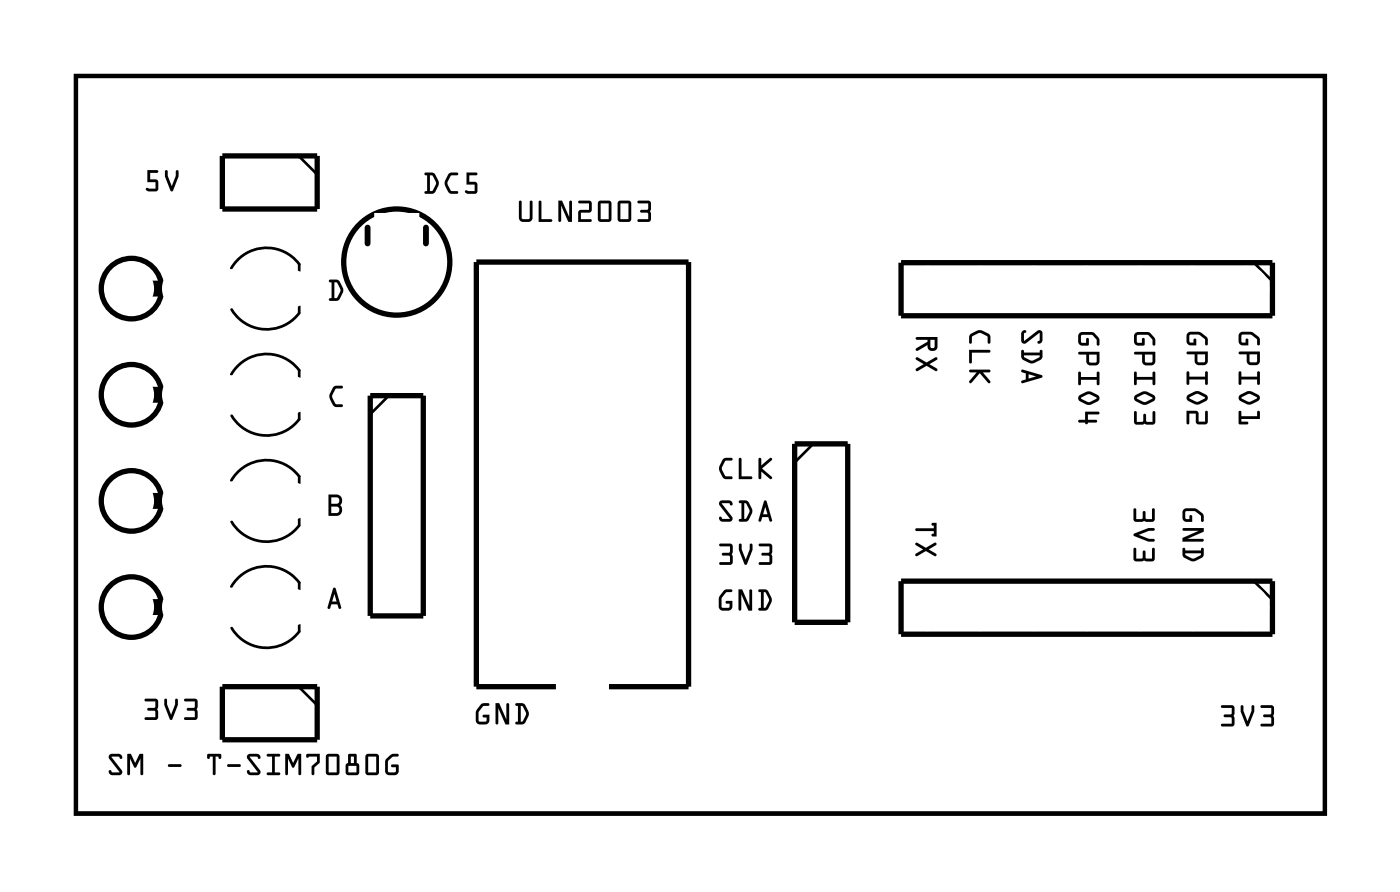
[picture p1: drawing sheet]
<svg xmlns="http://www.w3.org/2000/svg" width="67mm" height="43mm" viewBox="0 0 67 43" stroke-linecap="round" stroke-linejoin="round" font-family="sans-serif">
<path d="M3.6 3.6h59.8v35.3h-59.8z" fill="none" stroke="#000" stroke-width=".2"/>
<g fill="#000">
<path d="M7.3 18.6h.5v.5h-.5zM7.3 13.6h.5v.5h-.5zM16 18.5h.4l-.3 .1-.2 .3 .2 .4 .3 .1v.1h-.3a.6 .6 0 0 1-.3-.7zM7.3 28.8h.5v.5h-.5zM7.3 23.7h.5v.5h-.5z"/>
<path d="M3.6 3.6h59.8v35.3h-59.8zM3.6 3.6v35.3h59.8v-35.3z"/>
<path d="M7.1 8.1l.5 .1-.1 .1h-.3v.3l.4 .1v.3l-.1 .2-.5-.1v-.1h.4v-.3h-.3zM7.9 8.2h.1l.2 .7 .2-.7h.1v.2l-.2 .8-.1-.1-.3-.7z"/>
<path d="M7.1 8.1l.5 .1-.1 .1h-.3v.3l.4 .1v.3l-.1 .2-.5-.1v-.1h.4v-.3h-.3zM7.1 8.1v.6h.3v.3h-.4v.1h.5l.1-.1v-.3l-.4-.1v-.3h.3l.1-.1zM7.9 8.2h.1l.2 .7 .2-.7h.1v.2l-.2 .8-.1-.1-.3-.7zM7.9 8.2v.2l.3 .7h.1l.2-.7v-.2h-.1l-.2 .7-.2-.7z"/>
<path d="M16 18.5h.4v.1h-.3l-.2 .4 .2 .3 .3 .1v.1h-.4l-.2-.4v-.2zM16 18.5l-.2 .4v.2l.2 .3 .4 .1v-.1l-.3-.1-.2-.3 .2-.4h.3v-.1z"/>
<path d="M16 13.5v.8h.1l.2-.4-.1-.4zM15.8 13.4h.4a.6 .6 0 0 1 .1 .9l-.2 .1h-.3l.1-.1v-.8h-.1z"/>
<path d="M16 13.5v.8h.1l.2-.4-.1-.4zM16 13.5h.2l.1 .4-.2 .4h-.1zM15.8 13.4h.4l.2 .4v.2l-.3 .4h-.4l.2-.1v-.8h-.1zM15.8 13.4v.1h.1v.8l-.1 .1h.3l.2-.1a.6 .6 0 0 0-.1-.9z"/>
<path d="M20.6 8.4v.7h.1l.2-.3-.2-.4zM20.3 8.3h.5a.6 .6 0 0 1 0 .9l-.1 .1-.4-.1 .2-.1v-.7h-.2zM21.5 8.3h.4l-.3 .1-.2 .3 .2 .4 .3 .1v.1h-.3a.6 .6 0 0 1-.3-.7zM22.3 8.3h.6l-.1 .1h-.3v.3l.3 .1 .1 .3-.1 .2-.5-.1v-.1h.4v-.3h-.4z"/>
<path d="M20.6 8.4v.7h.1l.2-.3-.2-.4zM20.6 8.4h.1l.2 .4-.2 .3h-.1zM20.3 8.3h.5l.2 .3v.3l-.3 .4-.4-.1 .2-.1v-.7h-.2zM20.3 8.3v.1h.2v.7l-.2 .1 .4 .1 .1-.1a.6 .6 0 0 0 0-.9zM21.5 8.3h.4v.1h-.3l-.2 .4 .2 .3h.3v.2l-.4-.1-.2-.3v-.2zM21.5 8.3l-.2 .4v.2l.2 .3 .4 .1v-.1l-.3-.1-.2-.3 .2-.4h.3v-.1zM22.3 8.3h.6l-.1 .1h-.3v.3l.3 .1 .1 .3-.1 .2-.5-.1v-.1h.4v-.3h-.4zM22.3 8.3v.5h.4v.3h-.4v.1l.5 .1 .1-.2-.1-.3-.3-.1v-.3h.3l.1-.1z"/>
<path d="M24.9 9.6h.1v.9l.4-.1v-.7l.1-.1v.8l-.1 .2h-.4l-.1-.1zM24.9 9.6v.9l.1 .1h.4l.1-.2v-.8l-.1 .1v.7l-.4 .1v-.1v-.8zM25.8 9.6l.1 .1v.8h.5v.1h-.6zM25.8 9.6v1h.6v-.1h-.5v-.8zM26.7 9.6h.2l.4 .8v-.7l.1-.1v1h-.2l-.3-.8v.8h-.2zM26.7 9.6v1h.2v-.8l.3 .8h.2v-1l-.1 .1v.7l-.4-.8zM27.7 9.6h.5l.1 .1v.4l-.5 .1v.3h.5v.1h-.6v-.5l.5-.1v-.3h-.5zM27.7 9.6v.1h.5v.3l-.5 .1v.5h.6v-.1h-.5v-.3l.5-.1v-.4l-.1-.1zM28.8 9.7v.8h.3v-.8zM28.8 9.7h.3v.8h-.3zM28.7 9.6h.4l.2 .1v.8l-.1 .1h-.4l-.2-.1zM28.7 9.6l-.1 .9 .2 .1h.4l.1-.1v-.8l-.2-.1zM29.7 9.7v.8h.4v-.8zM29.7 9.7h.4v.8h-.4zM29.6 9.6h.5l.1 .1v.8l-.1 .1h-.4l-.1-.1zM29.6 9.6v.9l.1 .1h.4l.1-.1v-.8l-.1-.1zM30.5 9.6h.5l.2 .1v.8l-.1 .1h-.6l.1-.1h.4v-.3l-.4-.1 .4-.1v-.3h-.4zM30.5 9.6l.1 .1h.4v.3l-.4 .1 .4 .1v.3h-.4l-.1 .1h.6l.1-.1v-.8l-.2-.1z"/>
<path d="M24.9 9.6h.1v.9l.4-.1v-.7l.1-.1v.8l-.1 .2h-.4l-.1-.1zM25.8 9.6l.1 .1v.8h.5v.1h-.6zM26.7 9.6h.2l.4 .8v-.7l.1-.1v1h-.2l-.3-.8v.8h-.2zM27.7 9.6h.5l.1 .1v.4l-.5 .1v.3h.5v.1h-.6v-.5l.5-.1v-.3h-.5zM28.8 9.7v.8h.3v-.8zM28.7 9.6h.4l.2 .1v.8l-.1 .1h-.4l-.2-.1zM29.7 9.7v.8h.4v-.8zM29.6 9.6h.5l.1 .1v.8l-.1 .1h-.4l-.1-.1zM30.5 9.6h.5l.2 .1v.8l-.1 .1h-.6l.1-.1h.4v-.3l-.4-.1 .4-.1v-.3h-.4z"/>
<path d="M44.5 16.3v.3l.2 .1v-.4zM44.5 16.3h.2v.4l-.2-.1zM43.9 16.1h1v.5a.24 .24 0 0 1-.3 .2 .24 .24 0 0 1-.2-.3l-.5 .3v-.1l.5-.3v-.1h-.5zM43.9 16.1v.2h.5v.1l-.5 .3v.1l.5-.3 .1 .2a.25 .25 0 0 0 .4-.1v-.5zM43.9 17.1l.5 .2 .4-.2 .1 .1-.4 .2 .4 .3-.1 .1-.4-.3-.5 .3v-.2l.3-.2-.3-.2zM43.9 17.1v.1l.3 .2-.3 .2v.2l.5-.3 .4 .3 .1-.1-.4-.3 .3-.2v-.1l-.4 .2z"/>
<path d="M44.5 16.3v.3l.2 .1v-.4zM43.9 16.1h1v.5a.24 .24 0 0 1-.3 .2 .24 .24 0 0 1-.2-.3l-.5 .3v-.1l.5-.3v-.1h-.5zM43.9 17.1l.5 .2 .4-.2v.1l-.3 .2 .4 .3-.1 .1-.4-.3-.5 .3v-.2l.3-.2-.3-.2z"/>
<path d="M46.5 16l.3-.2h.2l.4 .2v.4h-.1v-.3l-.4-.2-.4 .2v.3h-.1zM46.4 16.7h1v.1v.1h-.9v.5zM46.4 17.7h1v.1h-.3l.3 .5h-.1l-.4-.4-.5 .4v-.1l.4-.4h-.4z"/>
<path d="M46.5 16l.3-.2h.2l.4 .2v.4h-.1v-.3l-.4-.2-.4 .2v.3h-.1zM46.5 16l-.1 .4h.1v-.3l.4-.2 .4 .2v.3h.1v-.4l-.4-.2h-.2zM46.4 16.7h1v.1v.1h-.9v.5l-.1-.1zM46.4 16.7l.1 .7v-.5h.9v-.1v-.1zM46.4 17.7h1v.1h-.3l.3 .5h-.1l-.4-.4-.5 .4v-.1l.4-.4h-.4zM46.4 17.7v.1h.4l-.4 .4v.1l.5-.4 .4 .4h.1l-.3-.5h.3v-.1z"/>
<path d="M48.9 15.8h.2l-.1 .2v.3l.7-.5h.1l.1 .1v.4l-.1 .1h-.1l.1-.1v-.4l-.7 .5h-.1l-.1-.1zM48.9 16.8h.1v.1h.8l.1-.2v.5a.6 .6 0 0 1-.9 0l-.1-.1zM49 17l.1 .1 .3 .2 .4-.2zM48.9 17.7l1 .2v.1l-1 .3v-.1h.2v-.3l-.2-.1zM49.2 17.9v.2l.4-.1z"/>
<path d="M48.9 15.8h.2l-.1 .2v.3l.7-.5h.1l.1 .1v.4l-.1 .1h-.1l.1-.1v-.4l-.7 .5h-.1l-.1-.1zM48.9 15.8v.5l.1 .1h.1l.7-.5v.4l-.1 .1h.1l.1-.1v-.4l-.1-.1h-.1l-.7 .5v-.3l.1-.2zM48.9 16.8h.1v.1h.8l.1-.2v.4l-.4 .3h-.2l-.4-.2zM48.9 16.8v.4l.4 .2h.2l.4-.3v-.4l-.1 .2h-.8v-.1zM49 17l.1 .1 .3 .2 .4-.2zM49 17l.8 .1-.4 .2-.3-.2zM48.9 17.7l1 .2v.1l-1 .3v-.1h.2v-.3l-.2-.1zM48.9 17.7v.1l.2 .1v.3h-.2v.1l1-.3v-.1zM49.2 17.9v.2l.4-.1zM49.2 17.9l.4 .1-.4 .1z"/>
<path d="M51.7 15.9h.5a.48 .48 0 0 1 .4 .6h-.1v-.2l-.2-.3h-.5v.4h.2v-.2h.1v.3h-.4l-.1-.2zM52.1 17l.1 .3h.3v-.3zM51.6 16.9l1-.1v.6l-.1 .1h-.4l-.1-.1v-.4h-.3zM51.6 17.8h.1l.1 .2h.7v-.2h.1v.6h-.1v-.2h-.7l-.1 .2zM51.7 18.9l.4-.2 .4 .2a.17 .17 0 0 1 0 .3l-.4 .2-.4-.2zM51.8 19l.3 .2 .4-.1-.4-.2zM52 19.7h.6v.1h-.5v.3h.4v.1h-.4l-.1 .1-.4-.1 .1-.1h.3z"/>
<path d="M51.7 15.9h.6l.3 .3v.3h-.1v-.2l-.2-.3h-.5v.4h.2v-.2h.1v.3h-.4l-.1-.2zM51.7 15.9l-.1 .4 .1 .2h.4v-.3h-.1v.2h-.2v-.4h.5l.2 .3v.2h.1a.48 .48 0 0 0-.4-.6zM52.1 17l.1 .3h.3v-.3zM52.1 17h.4v.3h-.3zM51.6 16.9l1-.1v.6l-.1 .1h-.4l-.1-.1v-.4h-.3zM51.6 16.9l.1 .1h.3v.4l.1 .1h.4l.1-.1v-.6zM51.6 17.8h.1l.1 .2h.7v-.2h.1v.6h-.1v-.2h-.7l-.1 .2zM51.6 17.8l.1 .6 .1-.2h.7v.2h.1v-.6h-.1v.2h-.7l-.1-.2zM51.7 18.9l.5-.2 .4 .2v.2l-.3 .2-.2 .1-.4-.2zM51.7 18.9v.3l.4 .2 .2-.1 .3-.2v-.2l-.4-.2zM51.8 19l.3 .2 .4-.1-.4-.2zM51.8 19l.3-.1 .4 .2-.4 .1zM52 19.7h.6v.1h-.5v.3h.4v.1h-.4l-.1 .1v-.1h-.4l.1-.1h.3zM52 19.7v.4h-.3l-.1 .1h.4v.1l.1-.1h.4v-.1h-.4v-.3h.5v-.1z"/>
<path d="M54.4 15.9h.5a.48 .48 0 0 1 .4 .6h-.1v-.2l-.2-.3h-.5l-.1 .4h.3v-.2h.1v.3h-.4l-.1-.2zM54.8 17v.3h.4v-.3zM54.3 16.9l1-.1v.6l-.1 .1h-.4l-.1-.1v-.4h-.4zM54.3 17.8h.1v.2h.8v-.2h.1v.6h-.1v-.2h-.8v.2h-.1zM54.3 18.9l.5-.2 .4 .2a.17 .17 0 0 1 0 .3l-.5 .2-.4-.2zM54.4 19l.4 .2 .4-.2-.4-.1zM54.3 19.7h.1v.5h.3l.1-.4 .1 .4h.3v-.5h.1v.5l-.1 .1h-.8l-.1-.1z"/>
<path d="M54.4 15.9h.6l.3 .3v.3h-.1v-.2l-.2-.3h-.5l-.1 .4h.3v-.2h.1v.3h-.4l-.1-.2zM54.4 15.9l-.1 .4 .1 .2h.4v-.3h-.1v.2h-.3l.1-.4h.5l.2 .3v.2h.1a.48 .48 0 0 0-.4-.6zM54.8 17v.3h.4v-.3zM54.8 17h.4v.3h-.4zM54.3 16.9l1-.1v.6l-.1 .1h-.4l-.1-.1v-.4h-.4zM54.3 16.9v.1h.4v.4l.1 .1h.4l.1-.1v-.6zM54.3 17.8h.1v.2h.8v-.2h.1v.6h-.1v-.2h-.8v.2h-.1zM54.3 17.8v.6h.1v-.2h.8v.2h.1v-.6h-.1v.2h-.8v-.2zM54.3 18.9l.6-.2 .4 .2v.2l-.4 .2-.2 .1-.4-.2zM54.3 18.9v.3l.4 .2 .5-.2a.17 .17 0 0 0 0-.3l-.4-.2zM54.4 19l.4 .2 .4-.2-.4-.1zM54.4 19l.4-.1 .4 .1-.4 .2zM54.3 19.7h.1v.5h.3l.1-.4 .1 .4h.3v-.5h.1v.5l-.1 .1h-.8l-.1-.1zM54.3 19.7v.5l.1 .1h.8l.1-.1v-.5h-.1v.5h-.3l-.1-.4-.1 .4h-.3v-.5z"/>
<path d="M56.9 15.9a.64 .64 0 0 1 .9 .6h-.1v-.3l-.3-.2h-.4l-.1 .4h.2v-.2h.1l.1 .3h-.4l-.1-.2zM56.8 16.8h1v.6l-.1 .1h-.4l-.1-.1v-.4l-.4-.1zM57.3 17v.3h.4v-.3zM56.8 17.8h.1v.2h.8v-.2h.1v.6h-.1v-.2h-.8v.2h-.1zM56.9 18.9l.4-.2 .4 .2a.17 .17 0 0 1 0 .3l-.4 .2-.4-.2zM56.9 19l.4 .2 .4-.2-.4-.2zM56.8 19.7h.5l.1 .5h.3v-.5h.1v.5l-.1 .1h-.4v-.1v-.4h-.4v.4l-.1 .1z"/>
<path d="M56.9 15.9h.6l.3 .3v.3h-.1v-.3l-.3-.2h-.4l-.1 .4h.2v-.2h.1l.1 .3h-.4l-.1-.2zM56.9 15.9l-.1 .4 .1 .2h.4l-.1-.3h-.1v.2h-.2l.1-.4h.4l.3 .2 .1 .3v-.2v-.2a.74 .74 0 0 0-.9-.2zM56.8 16.8h1v.6l-.1 .1h-.4l-.1-.1v-.4h-.4zM56.8 16.8v.1l.4 .1v.4l.1 .1h.4l.1-.1v-.6zM57.3 17v.3h.4v-.3zM57.3 17h.4v.3h-.4zM56.8 17.8h.1v.2h.8v-.2h.1v.6h-.1v-.2h-.8v.2h-.1zM56.8 17.8v.6h.1v-.2h.8v.2h.1v-.6h-.1v.2h-.8v-.2zM56.9 18.9l.4-.2 .4 .2a.17 .17 0 0 1 0 .3l-.4 .2-.4-.2zM56.9 18.9v.3l.4 .2 .2-.1 .3-.2v-.2l-.4-.2zM56.9 19l.4 .2 .4-.2-.4-.2zM56.9 19l.4-.2 .4 .2-.4 .2zM56.8 19.7h.5l.1 .5h.3v-.5h.1v.5l-.1 .1h-.4v-.1v-.4h-.4v.4l-.1 .1zM56.8 19.7v.6l.1-.1v-.4h.4v.4v.1h.4l.1-.1v-.5h-.1v.5h-.3l-.1-.5z"/>
<path d="M59.4 15.9a.64 .64 0 0 1 .9 .6h-.1v-.3l-.3-.2h-.4l-.1 .4h.2v-.2h.1l.1 .3h-.4l-.1-.2zM59.3 16.8h1v.6l-.1 .1h-.4l-.1-.1v-.4l-.4-.1zM59.8 17v.3h.4v-.3zM59.3 17.8h.1v.2h.8v-.2h.1v.6h-.1v-.2h-.8v.2h-.1zM59.4 18.9l.4-.2 .4 .2a.17 .17 0 0 1 0 .3l-.5 .2-.3-.2zM59.4 19l.4 .2 .4-.2-.4-.2zM59.3 19.7h.1v.2h.8v-.2h.1v.3h-.9v.2h.3l.1 .1h-.5z"/>
<path d="M59.4 15.9h.6l.3 .3v.3h-.1v-.3l-.3-.2h-.4l-.1 .4h.2v-.2h.1l.1 .3h-.4l-.1-.2zM59.4 15.9l-.1 .4 .1 .2h.4l-.1-.3h-.1v.2h-.2l.1-.4h.4l.3 .2 .1 .3v-.2l-.1-.2a.74 .74 0 0 0-.8-.2zM59.3 16.8h1v.6l-.1 .1h-.4l-.1-.1v-.4h-.4zM59.3 16.8v.1l.4 .1v.4l.1 .1h.4l.1-.1v-.6zM59.8 17v.3h.4v-.3zM59.8 17h.4v.3h-.4zM59.3 17.8h.1v.2h.8v-.2h.1v.6h-.1v-.2h-.8v.2h-.1zM59.3 17.8v.6h.1v-.2h.8v.2h.1v-.6h-.1v.2h-.8v-.2zM59.4 18.9l.4-.2 .4 .2a.17 .17 0 0 1 0 .3l-.5 .2-.3-.2zM59.4 18.9v.3l.3 .2 .2-.1 .4-.2v-.2l-.4-.2zM59.4 19l.4 .2 .4-.2-.4-.2zM59.4 19l.4-.2 .4 .2-.4 .2zM59.3 19.7h.1v.2h.8v-.2h.1v.4l-.9-.1v.2h.3l.1 .1h-.5zM59.3 19.7v.6h.5l-.1-.1h-.3v-.2h.9v-.3h-.1v.2h-.8v-.2z"/>
<path d="M5.2 36.1h.5l.1 .1v.1l-.1-.1h-.4l.5 .7v.2h-.4l-.2-.1 .1-.1 .1 .1 .3-.1-.5-.6zM5.2 36.1v.2l.5 .6-.3 .1-.1-.1-.1 .1 .2 .1h.4v-.2l-.5-.7h.4l.1 .1v-.1l-.1-.1zM6.1 36.1h.2l.2 .4 .2-.4h.1v1l-.1-.1v-.7l-.2 .4-.3-.4v.7l-.1 .1zM6.1 36.1v1l.1-.1v-.7l.3 .4 .2-.4v.7l.1 .1v-1h-.1l-.2 .4-.2-.4zM8.1 36.6h.5h.1l-.6 .1zM8.1 36.6v.1l.6-.1h-.1zM9.9 36.1h.7v.2l-.3-.1v.9l-.1-.1v-.8l-.2 .1zM9.9 36.1l.1 .2 .2-.1v.8l.1 .1v-.9l.3 .1v-.2zM10.9 36.6h.6l-.6 .1zM10.9 36.6v.1l.6-.1zM11.9 36.1h.4l.2 .1-.1 .1-.1-.1h-.3l.5 .7-.1 .2h-.4l-.2-.1 .1-.1 .1 .1 .3-.1-.4-.6zM11.9 36.1v.2l.4 .6-.3 .1-.1-.1-.1 .1 .2 .1h.4l.1-.2-.5-.7h.3l.1 .1 .1-.1-.2-.1zM12.8 36.1h.6v.1h-.2v.8h.2v.1h-.6v-.1h.2v-.8h-.2zM12.8 36.1v.1h.2v.8h-.2v.1h.6v-.1h-.2v-.8h.2v-.1zM13.7 36.1h.1l.2 .4 .2-.4h.2v1l-.1-.1v-.7l-.3 .4-.2-.4v.7l-.1 .1zM13.7 36.1v1l.1-.1v-.7l.2 .4 .3-.4v.7l.1 .1v-1h-.1l-.3 .4-.2-.4zM14.7 36.1h.6v.4l-.3 .2v.4h-.1v-.4l.3-.3v-.2l-.5 .1zM14.7 36.1v.2l.5-.1v.2l-.3 .3v.4h.1v-.4l.3-.2v-.4zM15.7 36.2v.8h.4v-.8zM15.7 36.2h.4v.8h-.4zM15.6 36.1h.5l.1 .1 .1 .8-.1 .1h-.5l-.1-.1zM15.6 36.1v.9l.1 .1h.5l.1-.1-.1-.8-.1-.1zM16.7 36.7v.3h.4v-.3zM16.7 36.6h.4v.4h-.4zM16.8 36.2v.3h.1v-.3zM16.8 36.2h.1v.3h-.1zM16.7 36.1h.4v.4l.1 .2-.1 .4h-.4l-.1-.1zM16.7 36.1l-.1 .9 .1 .1h.4l.1-.4-.1-.2v-.4zM17.6 36.2v.8h.4v-.8zM17.6 36.2h.4v.8h-.4zM17.5 36.1h.5l.1 .1v.8v.1h-.5l-.1-.1zM17.5 36.1v.9l.1 .1h.5v-.1v-.8l-.1-.1zM18.5 36.3l.3-.2h.3l-.1 .1h-.2l-.2 .3v.5l.4-.1v-.2h-.2l-.1-.1h.4v.4l-.1 .1h-.4l-.1-.1zM18.5 36.3v.7l.1 .1h.4l.1-.1v-.4h-.4l.1 .1h.2v.2l-.4 .1v-.5l.2-.3h.3l-.1-.1a.49 .49 0 0 0-.5 .2z"/>
<path d="M5.2 36.1h.5l.1 .1v.1l-.1-.1h-.4l.5 .7v.2h-.4l-.2-.1 .1-.1 .1 .1 .3-.1-.5-.6zM6.1 36.1h.2l.2 .4 .2-.4h.1v1l-.1-.1v-.7l-.2 .4-.3-.4v.7l-.1 .1zM8.1 36.6h.5h.1l-.6 .1zM9.9 36.1h.7v.2l-.3-.1v.9l-.1-.1v-.8l-.2 .1zM10.9 36.6h.6l-.6 .1zM11.9 36.1h.4l.2 .1-.1 .1-.1-.1h-.3l.5 .7-.1 .2h-.4l-.2-.1 .1-.1 .1 .1 .3-.1-.4-.6zM12.8 36.1h.6v.1h-.2v.8h.2v.1h-.6v-.1h.2v-.8h-.2zM13.7 36.1h.1l.2 .4 .3-.4h.1v1l-.1-.1v-.7l-.3 .4-.2-.4v.7l-.1 .1zM14.7 36.1h.6v.4l-.3 .2v.4h-.1v-.4l.3-.3v-.2l-.5 .1zM15.7 36.2v.8h.4v-.8zM15.6 36.1h.5l.1 .1 .1 .8-.1 .1h-.5l-.1-.1zM16.7 36.7v.3h.4v-.3zM16.8 36.2v.3h.1v-.3zM16.7 36.1h.4v.4l.1 .2-.1 .4h-.4l-.1-.1zM17.6 36.2v.8h.4v-.8zM17.5 36.1h.5l.1 .1v.8v.1h-.5l-.1-.1zM18.5 36.3a.48 .48 0 0 1 .6-.2v.1h-.3l-.2 .3v.5l.4-.1v-.2h-.2l-.1-.1h.4v.4l-.1 .1h-.4l-.1-.1z"/>
<path d="M6.9 33.5l.5-.1 .2 .1v.8l-.1 .1h-.6l.1-.1h.4v-.3l-.4-.1h.4v-.3h-.4zM6.9 33.5l.1 .1h.4v.3h-.4l.4 .1v.3h-.4l-.1 .1h.6l.1-.1v-.8l-.2-.1zM7.9 33.5h.1l.2 .7 .2-.7h.1v.2l-.3 .7h-.1l-.2-.7zM7.9 33.5v.2l.2 .7h.1l.3-.7v-.2h-.1l-.2 .7-.2-.7zM8.8 33.5l.5-.1 .2 .1v.8l-.1 .1h-.6l.1-.1h.4v-.3l-.4-.1h.4v-.3h-.5zM8.8 33.5l.1 .1h.4v.3h-.4l.4 .1v.3h-.4l-.1 .1h.6l.1-.1v-.8l-.2-.1z"/>
<path d="M6.9 33.5l.5-.1 .2 .1v.8l-.1 .1h-.6l.1-.1h.4v-.3l-.4-.1h.4v-.3h-.4zM7.9 33.5h.1l.2 .7 .2-.7h.1v.2l-.3 .7h-.1l-.2-.7zM8.8 33.5l.5-.1 .2 .1v.8l-.1 .1h-.6l.1-.1h.4v-.3l-.4-.1h.4v-.3h-.4z"/>
<path d="M15.9 24.2v.4h.2a.16 .16 0 0 0 .1-.2 .16 .16 0 0 0-.1-.2zM15.9 23.8v.3h.2a.16 .16 0 0 0 .1-.1 .16 .16 0 0 0-.1-.2zM15.7 23.7h.6l.1 .3-.1 .2a.3 .3 0 0 1 .1 .3 .3 .3 0 0 1-.3 .2h-.4z"/>
<path d="M15.9 24.2v.4l.3-.1v-.2zM15.9 24.2h.2a.16 .16 0 0 1 .1 .2 .16 .16 0 0 1-.1 .2h-.2zM15.9 23.8v.3h.3v-.3zM15.9 23.8h.2a.16 .16 0 0 1 .1 .2 .16 .16 0 0 1-.1 .1h-.2zM15.7 23.7h.5l.2 .1-.1 .4 .1 .2-.2 .3h-.5zM15.7 23.7v1h.5l.2-.3-.1-.2 .1-.4-.2-.1z"/>
<path d="M16 28.4l-.1 .4h.2zM16 28.4l.1 .4h-.2zM16 28.1l.1 .1 .2 .9-.1-.2h-.3l-.1 .2h-.1zM16 28.1l-.3 1h.1l.1-.2h.3l.1 .2-.2-.9z"/>
<path d="M16 28.4l-.1 .4h.2zM16 28.1l.1 .1 .2 .9-.1-.2h-.3l-.1 .2h-.1z"/>
<path d="M23 33.7l.2-.1 .2 .1v.1h-.3l-.2 .3 .1 .4h.3v-.2h-.2v-.1h.3v.3l-.1 .2h-.4l-.1-.2v-.5zM23 33.7a.74 .74 0 0 0-.2 .9l.4 .1 .2-.2v-.3h-.3v.1h.2v.2h-.4v-.5l.2-.2 .3-.1-.2-.1zM23.7 33.6h.2l.3 .8v-.7h.2v1h-.2l-.3-.8v.7h-.2zM23.7 33.6v1h.2v-.7l.3 .8h.2v-1h-.2v.7l-.3-.8zM24.7 33.7h.4l.2 .4v.2l-.3 .4-.3-.1 .1-.1v-.7h-.1zM24.7 33.7v.1h.1v.7l-.1 .1 .3 .1 .3-.4v-.3l-.2-.3zM24.9 33.8l.1 .7 .2-.3-.2-.4zM24.9 33.8h.1l.2 .4-.2 .3z"/>
<path d="M23 33.7l.2-.1 .2 .1-.3 .1-.2 .2v.5h.4v-.2h-.2v-.1h.3v.3l-.1 .2h-.3l-.2-.2a.7 .7 0 0 1 .2-.8zM23.7 33.6h.2l.3 .8v-.7h.2v1h-.2l-.3-.8v.7h-.2zM24.7 33.7h.4a.6 .6 0 0 1 .1 .9l-.2 .1-.3-.1 .1-.1v-.7h-.1zM24.9 33.8l.1 .7 .2-.3-.2-.4z"/>
<path d="M34.6 28.3l.2-.1h.3l-.1 .1h-.2l-.3 .4 .1 .4 .3-.1v-.1h-.1v-.1h.3l-.1 .3-.1 .1h-.4l-.1-.1v-.5zM34.6 28.3a.74 .74 0 0 0-.1 .9h.4l.1-.1 .1-.3h-.4l.1 .1h.1v.2l-.4-.1 .1-.4 .2-.3h.3l-.3-.1zM35.4 28.2h.1l.4 .8v-.7l.1-.1v1h-.2l-.3-.8v.8h-.1zM35.4 28.2v1h.1v-.8l.3 .8h.2v-1l-.1 .1v.7l-.4-.8zM36.3 28.2h.4l.2 .4v.2l-.2 .4h-.4l.1-.1v-.8h-.1zM36.3 28.2v.1h.1v.8l-.1 .1h.4l.2-.4v-.2l-.2-.4zM36.6 28.3v.8l.2-.4-.1-.3zM36.6 28.3l.1 .1 .1 .3-.2 .4z"/>
<path d="M34.6 28.3l.2-.1 .3 .1h-.3l-.2 .3-.1 .4 .4 .1v-.2h-.1l-.1-.1h.4l-.1 .3-.1 .1h-.3l-.2-.2a.7 .7 0 0 1 .2-.7zM35.4 28.2h.1l.4 .8v-.7l.1-.1v1h-.2l-.3-.8v.8h-.1zM36.3 28.2h.4a.6 .6 0 0 1 .1 .9l-.1 .1h-.4l.1-.1v-.8h-.1zM36.6 28.3v.8l.2-.4-.1-.3z"/>
<path d="M34.6 22h.5h-.1l-.3 .1-.1 .3 .1 .4h.3v.1h-.3l-.2-.3-.1-.2zM34.6 22l-.2 .4 .1 .2 .2 .3h.3v-.1h-.3l-.1-.4 .1-.4h.3h.1zM35.4 21.9l.1 .1v.8h.5v.1h-.6zM35.4 21.9v1h.6v-.1h-.5v-.8zM36.3 21.9l.1 .1v.3l.5-.4 .1 .1-.5 .4 .4 .4v.1l-.5-.3v.3h-.1zM36.3 21.9v1h.1v-.3l.5 .3v-.1l-.4-.4 .5-.4-.1-.1-.5 .4v-.3z"/>
<path d="M34.5 24l.4-.1 .2 .2-.1 .1-.1-.1h-.3l.5 .7-.1 .2h-.4l-.2-.1 .1-.2 .1 .1h.3l-.4-.6zM34.5 24v.2l.4 .6h-.3l-.1-.1-.1 .2 .2 .1h.4l.1-.2-.5-.7h.3l.1 .1 .1-.1-.2-.2zM35.4 24h.4l.2 .4v.2l-.3 .4-.3-.1 .1-.1v-.7h-.1zM35.4 24v.1h.1v.7l-.1 .1 .3 .1 .3-.4v-.3l-.2-.3zM35.6 24.1l.1 .7 .2-.3-.2-.4zM35.6 24.1h.1l.2 .4-.2 .3zM36.6 24h.1l.2 1-.1-.3h-.3l-.1 .2h-.1zM36.6 24l-.3 .9 .1 .1 .1-.3h.3l.1 .3-.2-1zM36.6 24.2l-.1 .4h.2zM36.6 24.2l.1 .4h-.2z"/>
<path d="M34.6 22h.5h-.1l-.3 .1-.1 .3 .1 .4h.3v.1a.46 .46 0 0 1-.6-.5zM35.4 21.9l.1 .1v.8h.5v.1h-.6zM36.3 21.9l.1 .1v.3l.5-.4 .1 .1-.5 .4 .4 .4v.1l-.5-.3v.3h-.1z"/>
<path d="M34.5 24l.4-.1 .2 .2-.1 .1-.1-.1h-.3l.5 .7-.1 .2h-.4l-.2-.1 .1-.2 .1 .1h.3l-.4-.6zM35.4 24h.4a.6 .6 0 0 1 .1 .9l-.2 .1-.3-.1 .1-.1v-.7h-.1zM35.6 24.1l.1 .7 .2-.3-.2-.4zM36.6 24h.1l.2 1-.1-.3h-.3l-.1 .2h-.1zM36.6 24.2l-.1 .4h.2z"/>
<path d="M34.4 26h.6l.1 .1v.8l-.1 .1h-.6l.1-.1h.5l-.1-.3-.3-.1 .3-.1 .1-.3h-.5zM34.5 26v.1h.5l-.1 .3-.3 .1 .3 .1 .1 .3h-.5l-.1 .1h.6l.1-.1v-.8l-.1-.1zM35.4 26l.1 .1 .2 .7 .2-.7h.1v.2l-.3 .7h-.1l-.2-.7zM35.4 26v.3l.2 .7h.1l.3-.7v-.2h-.1l-.2 .7-.2-.7zM36.3 26h.5l.2 .1v.8l-.1 .1h-.6l.1-.1h.4v-.3l-.3-.1 .3-.1v-.3h-.4zM36.3 26l.1 .1h.4v.3l-.3 .1 .3 .1v.3h-.4l-.1 .1h.6l.1-.1v-.8l-.2-.1z"/>
<path d="M34.4 26h.6l.1 .1v.8l-.1 .1h-.6l.1-.1h.5l-.1-.3-.3-.1 .3-.1 .1-.3h-.5zM35.4 26l.1 .1 .2 .7 .2-.7h.1v.2l-.3 .7h-.1l-.2-.7zM36.3 26h.5l.2 .1v.8l-.1 .1h-.6l.1-.1h.4v-.3l-.3-.1 .3-.1v-.3h-.4z"/>
<path d="M43.8 25.3h.9l-.1-.2 .2-.1v.7l-.2-.1 .1-.2h-.8zM43.8 26l.5 .2 .5-.2v.1l-.3 .2 .3 .3h-.1l-.4-.2-.4 .2v-.1l.3-.2-.3-.2z"/>
<path d="M43.8 25.3h.9l-.1-.2 .2-.1v.7l-.2-.1 .1-.2h-.8zM43.8 25.3l.1 .1h.8l-.1 .2 .2 .1v-.7l-.2 .1 .1 .2zM43.8 26l.5 .2 .5-.2v.1l-.3 .2 .3 .3h-.1l-.4-.2-.4 .2v-.1l.3-.2-.3-.2zM43.8 26l.1 .1 .3 .2-.3 .2v.1l.4-.2 .4 .2h.1l-.3-.3 .3-.2v-.1l-.5 .2z"/>
<path d="M54.3 24.3l.1 .1v.4h.3l.1-.3 .1 .3h.3v-.4v-.1l.1 .6-.1 .1h-.9v-.2zM54.3 25.6l.7-.3h.2v.1l-.7 .2 .7 .2 .1 .1h-.3l-.7-.2zM54.3 26.2l.1 .1v.4h.3l.1-.4 .1 .4h.3v-.4v-.1l.1 .6-.1 .1h-.9v-.2z"/>
<path d="M54.3 24.3l.1 .1v.4h.3l.1-.3 .1 .3h.3v-.4v-.1l.1 .6-.1 .1h-.9v-.2zM54.3 24.3v.5v.2h.9l.1-.1-.1-.6v.1v.4h-.3l-.1-.3-.1 .3h-.3v-.4zM54.3 25.6l.7-.3h.2v.1l-.7 .2 .7 .2 .1 .1h-.3l-.7-.2zM54.3 25.6v.1l.7 .2h.3l-.1-.1-.7-.2 .7-.2v-.1h-.2zM54.3 26.2l.1 .1v.4h.3l.1-.4 .1 .4h.3v-.4v-.1l.1 .6-.1 .1h-.9v-.2zM54.3 26.2v.5v.2h.9l.1-.1-.1-.6v.1v.4h-.3l-.1-.4-.1 .4h-.3v-.4z"/>
<path d="M56.7 24.4v-.1a.64 .64 0 0 1 .9 .6l-.1 .1v-.3l-.3-.2h-.4l-.1 .3h.2l.1-.1 .1 .3h-.4l-.1-.2zM56.6 25.3h1v.1l-.8 .4h.8v.1h-1v-.2l.8-.3h-.7zM56.6 26.2h.1v.1h.8l.1-.1v.4a.6 .6 0 0 1-.9 .1l-.1-.1zM56.7 26.5l.1 .1 .3 .1 .4-.2z"/>
<path d="M56.7 24.4h.6l.3 .2v.3l-.1 .1v-.3l-.3-.2h-.4v.3h.1v-.1h.1l.1 .3h-.4l-.1-.2zM56.7 24.4l-.1 .4 .1 .2h.4l-.1-.3-.1 .1h-.2l.1-.3h.4l.3 .2 .1 .3v-.3v-.1a.74 .74 0 0 0-.9-.2zM56.6 25.3h1v.1l-.8 .4h.8v.1h-1v-.2l.8-.3h-.7zM56.6 25.3l.1 .1h.7l-.8 .3v.2h1v-.1h-.8l.8-.4v-.1zM56.6 26.2h.1v.1h.8l.1-.1v.4l-.3 .2-.2 .1-.5-.3zM56.6 26.2v.4l.4 .2h.3l.3-.2v-.4l-.1 .1h-.8v-.1zM56.7 26.5l.1 .1 .3 .1 .4-.2zM56.7 26.5h.8l-.4 .2-.3-.1z"/>
<path d="M58.5 33.8l.5-.1 .1 .1v.8l-.1 .2-.5-.1v-.1h.5v-.3h-.4l.4-.1v-.3h-.5zM58.5 33.8v.1h.5v.3l-.4 .1h.4v.3h-.5v.1l.5 .1 .1-.2v-.8l-.1-.1zM59.4 33.8h.1l.2 .7 .2-.7h.1l.1 .2-.3 .8-.1-.1-.3-.7zM59.4 33.8v.2l.3 .7 .1 .1 .3-.8-.1-.2h-.1l-.2 .7-.2-.7zM60.4 33.8l.5-.1 .1 .1v.8l-.1 .2-.6-.1 .1-.1h.5l-.1-.3h-.3l.3-.1 .1-.3h-.5zM60.4 33.8v.1h.5l-.1 .3-.3 .1h.3l.1 .3h-.5v.1l.5 .1 .1-.2v-.8l-.1-.1z"/>
<path d="M58.5 33.8l.5-.1 .1 .1v.8l-.1 .2-.5-.1v-.1h.5v-.3h-.4l.4-.1v-.3h-.5zM59.4 33.8h.1l.2 .7 .2-.7h.1l.1 .2-.3 .8-.1-.1-.3-.7zM60.4 33.8l.5-.1 .1 .1v.8l-.1 .2-.6-.1 .1-.1h.5l-.1-.3h-.3l.3-.1 .1-.3h-.5z"/>
</g>
<g fill="none" stroke="#000" stroke-width=".25">
<path d="M7.3 18.6h.5v.5h-.5zM7.3 13.6h.5v.5h-.5zM10.6 7.5h4.6v2.5h-4.6zM17.7 18.9h2.6v10.6h-2.6zM43.1 12.6h17.8v2.5h-17.8zM7.3 28.8h.5v.5h-.5zM7.3 23.7h.5v.5h-.5zM10.6 32.9h4.6v2.5h-4.6zM26.6 32.9h-3.8v-20.4h10.2v20.4h-3.8M38 21.2h2.6v8.6h-2.6zM43.1 27.8h17.8v2.6h-17.8z"/>
<circle cx="6.3" cy="18.9" r="1.45"/>
<circle cx="6.3" cy="13.8" r="1.45"/>
<circle cx="19" cy="12.5" r="2.54"/>
<circle cx="6.3" cy="29.1" r="1.45"/>
<circle cx="6.3" cy="24" r="1.45"/>
</g>
<g fill="none" stroke="#000" stroke-width=".13">
<path d="M11.1 12.8a1.95 1.95 0 0 1 3.2-.2v.4M11.1 17.9a1.95 1.95 0 0 1 3.2-.2v.3M11.1 14.8a1.95 1.95 0 0 0 3.2 .2M11.1 19.9a1.95 1.95 0 0 0 3.2 .2M14.3 7.5l.9 .9M14.3 14.7v.3M14.3 19.7v.4M18.6 18.9l-.9 .9M60 12.6l.9 .9M11.1 28.1a1.95 1.95 0 0 1 3.2-.2v.3M11.1 23a1.95 1.95 0 0 1 3.2-.2v.3M11.1 30.1a1.95 1.95 0 0 0 3.2 .1"/>
<path d="M11.1 25a1.95 1.95 0 0 0 3.2 .1M14.3 32.9l.9 .8M14.3 24.8v.3M14.3 29.9v.3M38.9 21.2l-.9 .9M60 27.8l.9 .9"/>
</g>
<path d="M17.6 10.9v.8M20.4 10.9v.8" fill="none" stroke="#000" stroke-width=".28"/>
<path d="M31 30.9h1.4v1.4h-1.4z" fill="#fff"/>
<path d="M31 30.9h1.4v1.4h-1.4z" fill="none" stroke="#fff" stroke-width=".76" stroke-linecap="butt"/>
<circle cx="31.7" cy="31.6" r=".7" fill="#fff"/>
<circle cx="31.7" cy="31.6" r=".7" fill="none" stroke="#fff" stroke-width=".76" stroke-linecap="butt"/>
<circle cx="24.1" cy="31.6" r=".7" fill="#fff"/>
<circle cx="24.1" cy="31.6" r=".7" fill="none" stroke="#fff" stroke-width=".76" stroke-linecap="butt"/>
<circle cx="31.7" cy="29.1" r=".7" fill="#fff"/>
<circle cx="31.7" cy="29.1" r=".7" fill="none" stroke="#fff" stroke-width=".76" stroke-linecap="butt"/>
<circle cx="24.1" cy="29.1" r=".7" fill="#fff"/>
<circle cx="24.1" cy="29.1" r=".7" fill="none" stroke="#fff" stroke-width=".76" stroke-linecap="butt"/>
<circle cx="31.7" cy="26.5" r=".7" fill="#fff"/>
<circle cx="31.7" cy="26.5" r=".7" fill="none" stroke="#fff" stroke-width=".76" stroke-linecap="butt"/>
<circle cx="24.1" cy="26.5" r=".7" fill="#fff"/>
<circle cx="24.1" cy="26.5" r=".7" fill="none" stroke="#fff" stroke-width=".76" stroke-linecap="butt"/>
<circle cx="31.7" cy="24" r=".7" fill="#fff"/>
<circle cx="31.7" cy="24" r=".7" fill="none" stroke="#fff" stroke-width=".76" stroke-linecap="butt"/>
<circle cx="24.1" cy="24" r=".7" fill="#fff"/>
<circle cx="24.1" cy="24" r=".7" fill="none" stroke="#fff" stroke-width=".76" stroke-linecap="butt"/>
<circle cx="31.7" cy="21.4" r=".7" fill="#fff"/>
<circle cx="31.7" cy="21.4" r=".7" fill="none" stroke="#fff" stroke-width=".76" stroke-linecap="butt"/>
<circle cx="24.1" cy="21.4" r=".7" fill="#fff"/>
<circle cx="24.1" cy="21.4" r=".7" fill="none" stroke="#fff" stroke-width=".76" stroke-linecap="butt"/>
<circle cx="31.7" cy="18.9" r=".7" fill="#fff"/>
<circle cx="31.7" cy="18.9" r=".7" fill="none" stroke="#fff" stroke-width=".76" stroke-linecap="butt"/>
<circle cx="24.1" cy="18.9" r=".7" fill="#fff"/>
<circle cx="24.1" cy="18.9" r=".7" fill="none" stroke="#fff" stroke-width=".76" stroke-linecap="butt"/>
<circle cx="31.7" cy="16.4" r=".7" fill="#fff"/>
<circle cx="31.7" cy="16.4" r=".7" fill="none" stroke="#fff" stroke-width=".76" stroke-linecap="butt"/>
<circle cx="24.1" cy="16.4" r=".7" fill="#fff"/>
<circle cx="24.1" cy="16.4" r=".7" fill="none" stroke="#fff" stroke-width=".76" stroke-linecap="butt"/>
<circle cx="31.7" cy="13.8" r=".7" fill="#fff"/>
<circle cx="31.7" cy="13.8" r=".7" fill="none" stroke="#fff" stroke-width=".76" stroke-linecap="butt"/>
<circle cx="24.1" cy="13.8" r=".7" fill="#fff"/>
<circle cx="24.1" cy="13.8" r=".7" fill="none" stroke="#fff" stroke-width=".76" stroke-linecap="butt"/>
<circle cx="11.4" cy="29.1" r=".6" fill="#fff"/>
<circle cx="11.4" cy="29.1" r=".6" fill="none" stroke="#fff" stroke-width=".65" stroke-linecap="butt"/>
<path d="M10.8 28.5h1.2v1.2h-1.2z" fill="#fff"/>
<path d="M10.8 28.5h1.2v1.2h-1.2z" fill="none" stroke="#fff" stroke-width=".65" stroke-linecap="butt"/>
<circle cx="13.9" cy="29.1" r=".6" fill="#fff"/>
<circle cx="13.9" cy="29.1" r=".6" fill="none" stroke="#fff" stroke-width=".65" stroke-linecap="butt"/>
<circle cx="11.4" cy="13.8" r=".6" fill="#fff"/>
<circle cx="11.4" cy="13.8" r=".6" fill="none" stroke="#fff" stroke-width=".65" stroke-linecap="butt"/>
<path d="M10.8 13.2h1.2v1.2h-1.2z" fill="#fff"/>
<path d="M10.8 13.2h1.2v1.2h-1.2z" fill="none" stroke="#fff" stroke-width=".65" stroke-linecap="butt"/>
<circle cx="13.9" cy="13.8" r=".6" fill="#fff"/>
<circle cx="13.9" cy="13.8" r=".6" fill="none" stroke="#fff" stroke-width=".65" stroke-linecap="butt"/>
<circle cx="11.4" cy="18.9" r=".6" fill="#fff"/>
<circle cx="11.4" cy="18.9" r=".6" fill="none" stroke="#fff" stroke-width=".65" stroke-linecap="butt"/>
<path d="M10.8 18.3h1.2v1.2h-1.2z" fill="#fff"/>
<path d="M10.8 18.3h1.2v1.2h-1.2z" fill="none" stroke="#fff" stroke-width=".65" stroke-linecap="butt"/>
<circle cx="13.9" cy="18.9" r=".6" fill="#fff"/>
<circle cx="13.9" cy="18.9" r=".6" fill="none" stroke="#fff" stroke-width=".65" stroke-linecap="butt"/>
<circle cx="11.4" cy="24" r=".6" fill="#fff"/>
<circle cx="11.4" cy="24" r=".6" fill="none" stroke="#fff" stroke-width=".65" stroke-linecap="butt"/>
<path d="M10.8 23.4h1.2v1.2h-1.2z" fill="#fff"/>
<path d="M10.8 23.4h1.2v1.2h-1.2z" fill="none" stroke="#fff" stroke-width=".65" stroke-linecap="butt"/>
<circle cx="13.9" cy="24" r=".6" fill="#fff"/>
<circle cx="13.9" cy="24" r=".6" fill="none" stroke="#fff" stroke-width=".65" stroke-linecap="butt"/>
<path d="M18.3 10.6h1.4v1.4h-1.4z" fill="#fff"/>
<path d="M18.3 10.6h1.4v1.4h-1.4z" fill="none" stroke="#fff" stroke-width=".76" stroke-linecap="butt"/>
<circle cx="19" cy="11.3" r=".7" fill="#fff"/>
<circle cx="19" cy="11.3" r=".7" fill="none" stroke="#fff" stroke-width=".76" stroke-linecap="butt"/>
<circle cx="19" cy="13.8" r=".7" fill="#fff"/>
<circle cx="19" cy="13.8" r=".7" fill="none" stroke="#fff" stroke-width=".76" stroke-linecap="butt"/>
<circle cx="6.3" cy="29.1" r=".7" fill="#fff"/>
<circle cx="6.3" cy="29.1" r=".7" fill="none" stroke="#fff" stroke-width=".76" stroke-linecap="butt"/>
<circle cx="8.8" cy="29.1" r=".7" fill="#fff"/>
<circle cx="8.8" cy="29.1" r=".7" fill="none" stroke="#fff" stroke-width=".76" stroke-linecap="butt"/>
<circle cx="6.3" cy="18.9" r=".7" fill="#fff"/>
<circle cx="6.3" cy="18.9" r=".7" fill="none" stroke="#fff" stroke-width=".76" stroke-linecap="butt"/>
<circle cx="8.8" cy="18.9" r=".7" fill="#fff"/>
<circle cx="8.8" cy="18.9" r=".7" fill="none" stroke="#fff" stroke-width=".76" stroke-linecap="butt"/>
<circle cx="6.3" cy="24" r=".7" fill="#fff"/>
<circle cx="6.3" cy="24" r=".7" fill="none" stroke="#fff" stroke-width=".76" stroke-linecap="butt"/>
<circle cx="8.8" cy="24" r=".7" fill="#fff"/>
<circle cx="8.8" cy="24" r=".7" fill="none" stroke="#fff" stroke-width=".76" stroke-linecap="butt"/>
<circle cx="6.3" cy="13.8" r=".7" fill="#fff"/>
<circle cx="6.3" cy="13.8" r=".7" fill="none" stroke="#fff" stroke-width=".76" stroke-linecap="butt"/>
<circle cx="8.8" cy="13.8" r=".7" fill="#fff"/>
<circle cx="8.8" cy="13.8" r=".7" fill="none" stroke="#fff" stroke-width=".76" stroke-linecap="butt"/>
<circle cx="59.7" cy="6.2" r=".74" fill="#fff"/>
<circle cx="59.7" cy="6.2" r=".74" fill="none" stroke="#fff" stroke-width=".76" stroke-linecap="butt"/>
<circle cx="57.1" cy="6.2" r=".74" fill="#fff"/>
<circle cx="57.1" cy="6.2" r=".74" fill="none" stroke="#fff" stroke-width=".76" stroke-linecap="butt"/>
<circle cx="54.6" cy="6.2" r=".74" fill="#fff"/>
<circle cx="54.6" cy="6.2" r=".74" fill="none" stroke="#fff" stroke-width=".76" stroke-linecap="butt"/>
<circle cx="52" cy="6.2" r=".74" fill="#fff"/>
<circle cx="52" cy="6.2" r=".74" fill="none" stroke="#fff" stroke-width=".76" stroke-linecap="butt"/>
<circle cx="49.5" cy="6.2" r=".74" fill="#fff"/>
<circle cx="49.5" cy="6.2" r=".74" fill="none" stroke="#fff" stroke-width=".76" stroke-linecap="butt"/>
<circle cx="47" cy="6.2" r=".74" fill="#fff"/>
<circle cx="47" cy="6.2" r=".74" fill="none" stroke="#fff" stroke-width=".76" stroke-linecap="butt"/>
<circle cx="44.4" cy="6.2" r=".74" fill="#fff"/>
<circle cx="44.4" cy="6.2" r=".74" fill="none" stroke="#fff" stroke-width=".76" stroke-linecap="butt"/>
<circle cx="41.9" cy="6.2" r=".74" fill="#fff"/>
<circle cx="41.9" cy="6.2" r=".74" fill="none" stroke="#fff" stroke-width=".76" stroke-linecap="butt"/>
<circle cx="39.3" cy="6.2" r=".74" fill="#fff"/>
<circle cx="39.3" cy="6.2" r=".74" fill="none" stroke="#fff" stroke-width=".76" stroke-linecap="butt"/>
<circle cx="36.8" cy="6.2" r=".74" fill="#fff"/>
<circle cx="36.8" cy="6.2" r=".74" fill="none" stroke="#fff" stroke-width=".76" stroke-linecap="butt"/>
<circle cx="34.3" cy="6.2" r=".74" fill="#fff"/>
<circle cx="34.3" cy="6.2" r=".74" fill="none" stroke="#fff" stroke-width=".76" stroke-linecap="butt"/>
<circle cx="31.7" cy="6.2" r=".74" fill="#fff"/>
<circle cx="31.7" cy="6.2" r=".74" fill="none" stroke="#fff" stroke-width=".76" stroke-linecap="butt"/>
<circle cx="29.2" cy="6.2" r=".74" fill="#fff"/>
<circle cx="29.2" cy="6.2" r=".74" fill="none" stroke="#fff" stroke-width=".76" stroke-linecap="butt"/>
<circle cx="26.6" cy="6.2" r=".74" fill="#fff"/>
<circle cx="26.6" cy="6.2" r=".74" fill="none" stroke="#fff" stroke-width=".76" stroke-linecap="butt"/>
<circle cx="24.1" cy="6.2" r=".74" fill="#fff"/>
<circle cx="24.1" cy="6.2" r=".74" fill="none" stroke="#fff" stroke-width=".76" stroke-linecap="butt"/>
<circle cx="21.6" cy="6.2" r=".74" fill="#fff"/>
<circle cx="21.6" cy="6.2" r=".74" fill="none" stroke="#fff" stroke-width=".76" stroke-linecap="butt"/>
<circle cx="59.7" cy="6.2" r=".74" fill="#fff"/>
<circle cx="59.7" cy="6.2" r=".74" fill="none" stroke="#fff" stroke-width=".76" stroke-linecap="butt"/>
<circle cx="57.1" cy="6.2" r=".74" fill="#fff"/>
<circle cx="57.1" cy="6.2" r=".74" fill="none" stroke="#fff" stroke-width=".76" stroke-linecap="butt"/>
<circle cx="54.6" cy="6.2" r=".74" fill="#fff"/>
<circle cx="54.6" cy="6.2" r=".74" fill="none" stroke="#fff" stroke-width=".76" stroke-linecap="butt"/>
<circle cx="52" cy="6.2" r=".74" fill="#fff"/>
<circle cx="52" cy="6.2" r=".74" fill="none" stroke="#fff" stroke-width=".76" stroke-linecap="butt"/>
<circle cx="49.5" cy="6.2" r=".74" fill="#fff"/>
<circle cx="49.5" cy="6.2" r=".74" fill="none" stroke="#fff" stroke-width=".76" stroke-linecap="butt"/>
<circle cx="47" cy="6.2" r=".74" fill="#fff"/>
<circle cx="47" cy="6.2" r=".74" fill="none" stroke="#fff" stroke-width=".76" stroke-linecap="butt"/>
<circle cx="44.4" cy="6.2" r=".74" fill="#fff"/>
<circle cx="44.4" cy="6.2" r=".74" fill="none" stroke="#fff" stroke-width=".76" stroke-linecap="butt"/>
<circle cx="41.9" cy="6.2" r=".74" fill="#fff"/>
<circle cx="41.9" cy="6.2" r=".74" fill="none" stroke="#fff" stroke-width=".76" stroke-linecap="butt"/>
<circle cx="39.3" cy="6.2" r=".74" fill="#fff"/>
<circle cx="39.3" cy="6.2" r=".74" fill="none" stroke="#fff" stroke-width=".76" stroke-linecap="butt"/>
<circle cx="36.8" cy="6.2" r=".74" fill="#fff"/>
<circle cx="36.8" cy="6.2" r=".74" fill="none" stroke="#fff" stroke-width=".76" stroke-linecap="butt"/>
<circle cx="34.3" cy="6.2" r=".74" fill="#fff"/>
<circle cx="34.3" cy="6.2" r=".74" fill="none" stroke="#fff" stroke-width=".76" stroke-linecap="butt"/>
<circle cx="31.7" cy="6.2" r=".74" fill="#fff"/>
<circle cx="31.7" cy="6.2" r=".74" fill="none" stroke="#fff" stroke-width=".76" stroke-linecap="butt"/>
<circle cx="29.2" cy="6.2" r=".74" fill="#fff"/>
<circle cx="29.2" cy="6.2" r=".74" fill="none" stroke="#fff" stroke-width=".76" stroke-linecap="butt"/>
<circle cx="26.6" cy="6.2" r=".74" fill="#fff"/>
<circle cx="26.6" cy="6.2" r=".74" fill="none" stroke="#fff" stroke-width=".76" stroke-linecap="butt"/>
<circle cx="24.1" cy="6.2" r=".74" fill="#fff"/>
<circle cx="24.1" cy="6.2" r=".74" fill="none" stroke="#fff" stroke-width=".76" stroke-linecap="butt"/>
<circle cx="21.6" cy="6.2" r=".74" fill="#fff"/>
<circle cx="21.6" cy="6.2" r=".74" fill="none" stroke="#fff" stroke-width=".76" stroke-linecap="butt"/>
<circle cx="19" cy="20.2" r=".6" fill="#fff"/>
<circle cx="19" cy="20.2" r=".6" fill="none" stroke="#fff" stroke-width=".76" stroke-linecap="butt"/>
<circle cx="19" cy="22.2" r=".6" fill="#fff"/>
<circle cx="19" cy="22.2" r=".6" fill="none" stroke="#fff" stroke-width=".76" stroke-linecap="butt"/>
<circle cx="19" cy="24.2" r=".6" fill="#fff"/>
<circle cx="19" cy="24.2" r=".6" fill="none" stroke="#fff" stroke-width=".76" stroke-linecap="butt"/>
<circle cx="19" cy="26.2" r=".6" fill="#fff"/>
<circle cx="19" cy="26.2" r=".6" fill="none" stroke="#fff" stroke-width=".76" stroke-linecap="butt"/>
<circle cx="19" cy="28.2" r=".6" fill="#fff"/>
<circle cx="19" cy="28.2" r=".6" fill="none" stroke="#fff" stroke-width=".76" stroke-linecap="butt"/>
<circle cx="39.3" cy="22.5" r=".6" fill="#fff"/>
<circle cx="39.3" cy="22.5" r=".6" fill="none" stroke="#fff" stroke-width=".76" stroke-linecap="butt"/>
<circle cx="39.3" cy="24.5" r=".6" fill="#fff"/>
<circle cx="39.3" cy="24.5" r=".6" fill="none" stroke="#fff" stroke-width=".76" stroke-linecap="butt"/>
<circle cx="39.3" cy="26.5" r=".6" fill="#fff"/>
<circle cx="39.3" cy="26.5" r=".6" fill="none" stroke="#fff" stroke-width=".76" stroke-linecap="butt"/>
<circle cx="39.3" cy="28.5" r=".6" fill="#fff"/>
<circle cx="39.3" cy="28.5" r=".6" fill="none" stroke="#fff" stroke-width=".76" stroke-linecap="butt"/>
<circle cx="59.7" cy="29.1" r=".74" fill="#fff"/>
<circle cx="59.7" cy="29.1" r=".74" fill="none" stroke="#fff" stroke-width=".76" stroke-linecap="butt"/>
<circle cx="57.1" cy="29.1" r=".74" fill="#fff"/>
<circle cx="57.1" cy="29.1" r=".74" fill="none" stroke="#fff" stroke-width=".76" stroke-linecap="butt"/>
<circle cx="54.6" cy="29.1" r=".74" fill="#fff"/>
<circle cx="54.6" cy="29.1" r=".74" fill="none" stroke="#fff" stroke-width=".76" stroke-linecap="butt"/>
<circle cx="52" cy="29.1" r=".74" fill="#fff"/>
<circle cx="52" cy="29.1" r=".74" fill="none" stroke="#fff" stroke-width=".76" stroke-linecap="butt"/>
<circle cx="49.5" cy="29.1" r=".74" fill="#fff"/>
<circle cx="49.5" cy="29.1" r=".74" fill="none" stroke="#fff" stroke-width=".76" stroke-linecap="butt"/>
<circle cx="47" cy="29.1" r=".74" fill="#fff"/>
<circle cx="47" cy="29.1" r=".74" fill="none" stroke="#fff" stroke-width=".76" stroke-linecap="butt"/>
<circle cx="44.4" cy="29.1" r=".74" fill="#fff"/>
<circle cx="44.4" cy="29.1" r=".74" fill="none" stroke="#fff" stroke-width=".76" stroke-linecap="butt"/>
<circle cx="59.7" cy="13.8" r=".74" fill="#fff"/>
<circle cx="59.7" cy="13.8" r=".74" fill="none" stroke="#fff" stroke-width=".76" stroke-linecap="butt"/>
<circle cx="57.1" cy="13.8" r=".74" fill="#fff"/>
<circle cx="57.1" cy="13.8" r=".74" fill="none" stroke="#fff" stroke-width=".76" stroke-linecap="butt"/>
<circle cx="54.6" cy="13.8" r=".74" fill="#fff"/>
<circle cx="54.6" cy="13.8" r=".74" fill="none" stroke="#fff" stroke-width=".76" stroke-linecap="butt"/>
<circle cx="52" cy="13.8" r=".74" fill="#fff"/>
<circle cx="52" cy="13.8" r=".74" fill="none" stroke="#fff" stroke-width=".76" stroke-linecap="butt"/>
<circle cx="49.5" cy="13.8" r=".74" fill="#fff"/>
<circle cx="49.5" cy="13.8" r=".74" fill="none" stroke="#fff" stroke-width=".76" stroke-linecap="butt"/>
<circle cx="47" cy="13.8" r=".74" fill="#fff"/>
<circle cx="47" cy="13.8" r=".74" fill="none" stroke="#fff" stroke-width=".76" stroke-linecap="butt"/>
<circle cx="44.4" cy="13.8" r=".74" fill="#fff"/>
<circle cx="44.4" cy="13.8" r=".74" fill="none" stroke="#fff" stroke-width=".76" stroke-linecap="butt"/>
<circle cx="59.7" cy="36.7" r=".74" fill="#fff"/>
<circle cx="59.7" cy="36.7" r=".74" fill="none" stroke="#fff" stroke-width=".76" stroke-linecap="butt"/>
<circle cx="57.1" cy="36.7" r=".74" fill="#fff"/>
<circle cx="57.1" cy="36.7" r=".74" fill="none" stroke="#fff" stroke-width=".76" stroke-linecap="butt"/>
<circle cx="54.6" cy="36.7" r=".74" fill="#fff"/>
<circle cx="54.6" cy="36.7" r=".74" fill="none" stroke="#fff" stroke-width=".76" stroke-linecap="butt"/>
<circle cx="52" cy="36.7" r=".74" fill="#fff"/>
<circle cx="52" cy="36.7" r=".74" fill="none" stroke="#fff" stroke-width=".76" stroke-linecap="butt"/>
<circle cx="49.5" cy="36.7" r=".74" fill="#fff"/>
<circle cx="49.5" cy="36.7" r=".74" fill="none" stroke="#fff" stroke-width=".76" stroke-linecap="butt"/>
<circle cx="47" cy="36.7" r=".74" fill="#fff"/>
<circle cx="47" cy="36.7" r=".74" fill="none" stroke="#fff" stroke-width=".76" stroke-linecap="butt"/>
<circle cx="44.4" cy="36.7" r=".74" fill="#fff"/>
<circle cx="44.4" cy="36.7" r=".74" fill="none" stroke="#fff" stroke-width=".76" stroke-linecap="butt"/>
<circle cx="41.9" cy="36.7" r=".74" fill="#fff"/>
<circle cx="41.9" cy="36.7" r=".74" fill="none" stroke="#fff" stroke-width=".76" stroke-linecap="butt"/>
<circle cx="39.3" cy="36.7" r=".74" fill="#fff"/>
<circle cx="39.3" cy="36.7" r=".74" fill="none" stroke="#fff" stroke-width=".76" stroke-linecap="butt"/>
<circle cx="36.8" cy="36.7" r=".74" fill="#fff"/>
<circle cx="36.8" cy="36.7" r=".74" fill="none" stroke="#fff" stroke-width=".76" stroke-linecap="butt"/>
<circle cx="34.3" cy="36.7" r=".74" fill="#fff"/>
<circle cx="34.3" cy="36.7" r=".74" fill="none" stroke="#fff" stroke-width=".76" stroke-linecap="butt"/>
<circle cx="31.7" cy="36.7" r=".74" fill="#fff"/>
<circle cx="31.7" cy="36.7" r=".74" fill="none" stroke="#fff" stroke-width=".76" stroke-linecap="butt"/>
<circle cx="29.2" cy="36.7" r=".74" fill="#fff"/>
<circle cx="29.2" cy="36.7" r=".74" fill="none" stroke="#fff" stroke-width=".76" stroke-linecap="butt"/>
<circle cx="26.6" cy="36.7" r=".74" fill="#fff"/>
<circle cx="26.6" cy="36.7" r=".74" fill="none" stroke="#fff" stroke-width=".76" stroke-linecap="butt"/>
<circle cx="24.1" cy="36.7" r=".74" fill="#fff"/>
<circle cx="24.1" cy="36.7" r=".74" fill="none" stroke="#fff" stroke-width=".76" stroke-linecap="butt"/>
<circle cx="21.6" cy="36.7" r=".74" fill="#fff"/>
<circle cx="21.6" cy="36.7" r=".74" fill="none" stroke="#fff" stroke-width=".76" stroke-linecap="butt"/>
<circle cx="59.7" cy="36.7" r=".74" fill="#fff"/>
<circle cx="59.7" cy="36.7" r=".74" fill="none" stroke="#fff" stroke-width=".76" stroke-linecap="butt"/>
<circle cx="57.1" cy="36.7" r=".74" fill="#fff"/>
<circle cx="57.1" cy="36.7" r=".74" fill="none" stroke="#fff" stroke-width=".76" stroke-linecap="butt"/>
<circle cx="54.6" cy="36.7" r=".74" fill="#fff"/>
<circle cx="54.6" cy="36.7" r=".74" fill="none" stroke="#fff" stroke-width=".76" stroke-linecap="butt"/>
<circle cx="52" cy="36.7" r=".74" fill="#fff"/>
<circle cx="52" cy="36.7" r=".74" fill="none" stroke="#fff" stroke-width=".76" stroke-linecap="butt"/>
<circle cx="49.5" cy="36.7" r=".74" fill="#fff"/>
<circle cx="49.5" cy="36.7" r=".74" fill="none" stroke="#fff" stroke-width=".76" stroke-linecap="butt"/>
<circle cx="47" cy="36.7" r=".74" fill="#fff"/>
<circle cx="47" cy="36.7" r=".74" fill="none" stroke="#fff" stroke-width=".76" stroke-linecap="butt"/>
<circle cx="44.4" cy="36.7" r=".74" fill="#fff"/>
<circle cx="44.4" cy="36.7" r=".74" fill="none" stroke="#fff" stroke-width=".76" stroke-linecap="butt"/>
<circle cx="41.9" cy="36.7" r=".74" fill="#fff"/>
<circle cx="41.9" cy="36.7" r=".74" fill="none" stroke="#fff" stroke-width=".76" stroke-linecap="butt"/>
<circle cx="39.3" cy="36.7" r=".74" fill="#fff"/>
<circle cx="39.3" cy="36.7" r=".74" fill="none" stroke="#fff" stroke-width=".76" stroke-linecap="butt"/>
<circle cx="36.8" cy="36.7" r=".74" fill="#fff"/>
<circle cx="36.8" cy="36.7" r=".74" fill="none" stroke="#fff" stroke-width=".76" stroke-linecap="butt"/>
<circle cx="34.3" cy="36.7" r=".74" fill="#fff"/>
<circle cx="34.3" cy="36.7" r=".74" fill="none" stroke="#fff" stroke-width=".76" stroke-linecap="butt"/>
<circle cx="31.7" cy="36.7" r=".74" fill="#fff"/>
<circle cx="31.7" cy="36.7" r=".74" fill="none" stroke="#fff" stroke-width=".76" stroke-linecap="butt"/>
<circle cx="29.2" cy="36.7" r=".74" fill="#fff"/>
<circle cx="29.2" cy="36.7" r=".74" fill="none" stroke="#fff" stroke-width=".76" stroke-linecap="butt"/>
<circle cx="26.6" cy="36.7" r=".74" fill="#fff"/>
<circle cx="26.6" cy="36.7" r=".74" fill="none" stroke="#fff" stroke-width=".76" stroke-linecap="butt"/>
<circle cx="24.1" cy="36.7" r=".74" fill="#fff"/>
<circle cx="24.1" cy="36.7" r=".74" fill="none" stroke="#fff" stroke-width=".76" stroke-linecap="butt"/>
<circle cx="21.6" cy="36.7" r=".74" fill="#fff"/>
<circle cx="21.6" cy="36.7" r=".74" fill="none" stroke="#fff" stroke-width=".76" stroke-linecap="butt"/>
<circle cx="13.9" cy="34.1" r=".6" fill="#fff"/>
<circle cx="13.9" cy="34.1" r=".6" fill="none" stroke="#fff" stroke-width=".76" stroke-linecap="butt"/>
<circle cx="11.9" cy="34.1" r=".6" fill="#fff"/>
<circle cx="11.9" cy="34.1" r=".6" fill="none" stroke="#fff" stroke-width=".76" stroke-linecap="butt"/>
<circle cx="13.9" cy="8.7" r=".6" fill="#fff"/>
<circle cx="13.9" cy="8.7" r=".6" fill="none" stroke="#fff" stroke-width=".76" stroke-linecap="butt"/>
<circle cx="11.9" cy="8.7" r=".6" fill="#fff"/>
<circle cx="11.9" cy="8.7" r=".6" fill="none" stroke="#fff" stroke-width=".76" stroke-linecap="butt"/>
</svg>
